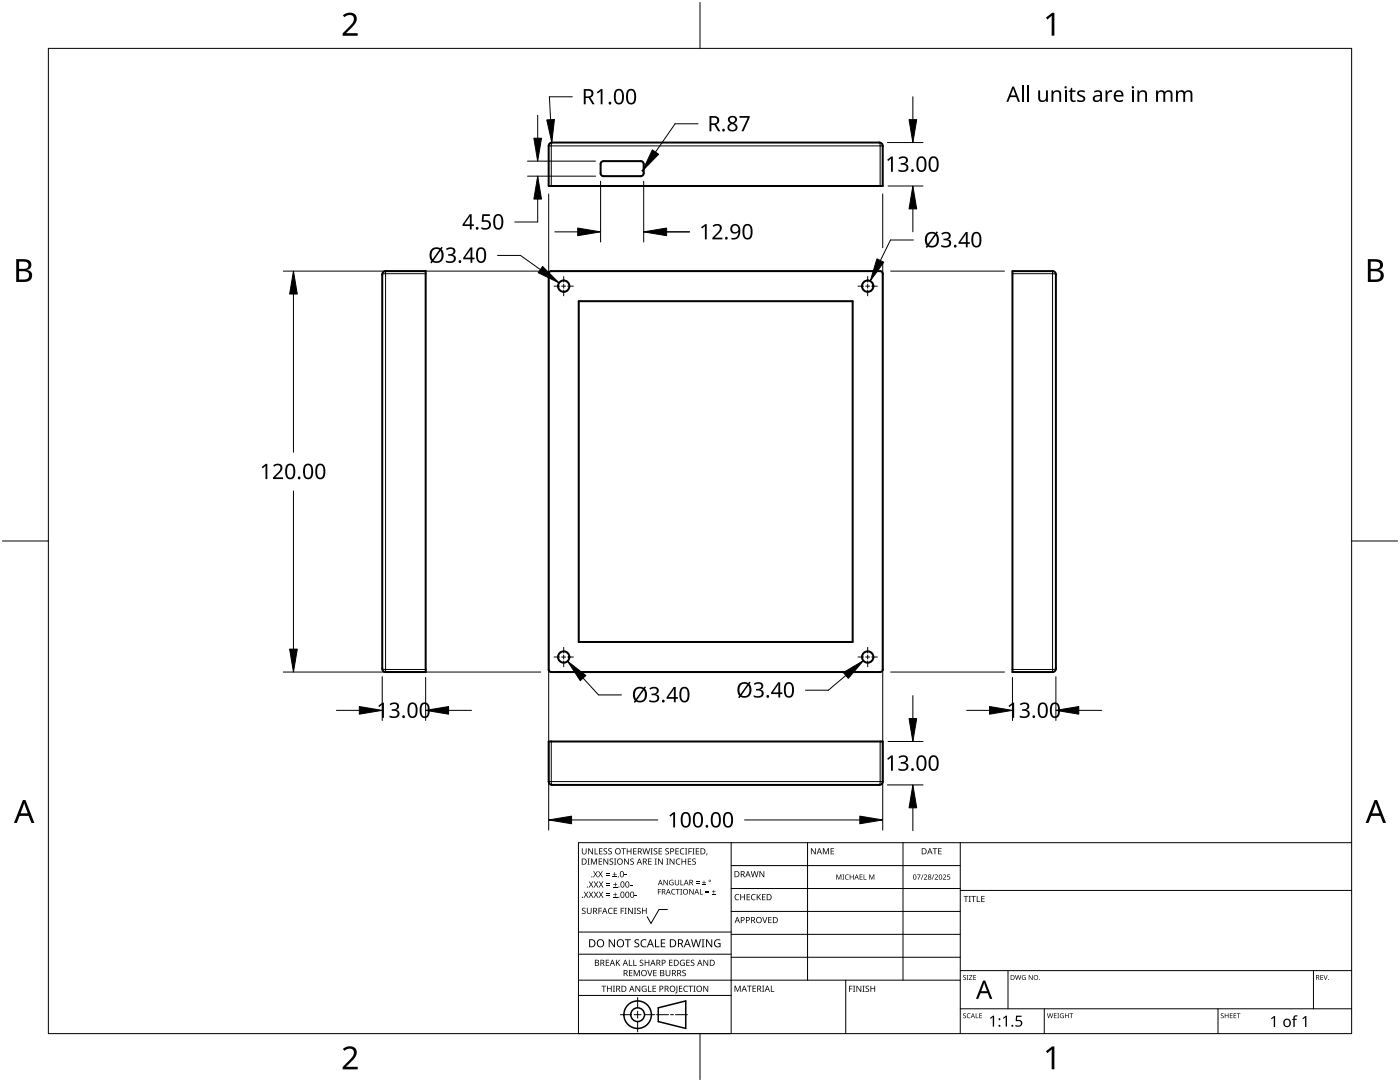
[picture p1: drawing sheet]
<svg xmlns="http://www.w3.org/2000/svg" width="279mm" height="216mm" viewBox="0 0 279 216" stroke-linecap="round" stroke-linejoin="round" font-family="sans-serif">
<g fill="none" stroke="#000" stroke-width=".4">
<path d="M109.7 28.6l.5-.2h65.3a.67 .67 0 0 1 .7 .7v8h-66.7v-8zM120 32.3l.4-.1h7.5a.58 .58 0 0 1 .6 .5v1.9a.58 .58 0 0 1-.6 .6h-7.5a.58 .58 0 0 1-.5-.6v-1.9zM76.5 54.3l.5-.2h8v80h-8a.67 .67 0 0 1-.7-.7v-78.6zM109.6 54.4l.4-.3h65.7l.4 .3 .1 79.2-.3 .4-65.9 .1-.4-.3zM202.1 54.1h8a.67 .67 0 0 1 .6 .7v78.6a.67 .67 0 0 1-.6 .7h-8zM115.5 60.1h54.7v68h-54.7zM109.5 148h66.7v8a.67 .67 0 0 1-.7 .6h-65.3a.67 .67 0 0 1-.7-.6z"/>
<circle cx="112.5" cy="57.1" r="1.13"/>
<circle cx="173.2" cy="57.1" r="1.13"/>
<circle cx="112.5" cy="131.1" r="1.13"/>
<circle cx="173.2" cy="131.1" r="1.13"/>
</g>
<path d="M109.5 29.1h66.7M110.2 28.4l-.2 .7v8M175.5 28.4l.2 .7v8M77 54.1v80M85 54.6h-8l-.7 .2M202.1 54.6h8l.6 .2M210.1 54.1v80M76.3 133.4l.7 .2h8M210.7 133.4l-.6 .2h-8M109.5 156h66.7M110 148v8l.2 .6M175.7 148v8l-.2 .6" fill="none" stroke="#000" stroke-width=".2"/>
<path d="M9.7 9.7h260v196.5h-260z" fill="none" stroke="#000" stroke-width=".2"/>
<path d="M139.7 .5v9.2M.5 108h9.2M269.7 108h9.2M139.7 206.2v9.2" fill="none" stroke="#000" stroke-width=".2"/>
<g fill="#000">
<path d="M68.4 3.1a1.64 1.64 0 0 1 2.8 .4 2.52 2.52 0 0 1-1.2 2.2l-.9 .9h2.3v.5h-3v-.4l1.2-1.2a1.95 1.95 0 0 0 .9-2.2 1.23 1.23 0 0 0-1.8 .1zM208.7 3.5l1.3-.9h.4v4.5h-.5v-4l-.9 .8zM68.4 209.3a1.64 1.64 0 0 1 2.8 .4 2.52 2.52 0 0 1-1.2 2.2l-.9 1h2.3v.5h-3v-.5l1.2-1.2a1.95 1.95 0 0 0 .9-2.1 1.23 1.23 0 0 0-1.8 .1zM208.7 209.8l1.3-1h.4v4.6h-.5v-4l-.9 .7z"/>
<path d="M3.2 51.7h1.3a1.28 1.28 0 0 1 1.7 1.3 1.04 1.04 0 0 1-.8 .9 1.23 1.23 0 0 1 1 1.5 1.23 1.23 0 0 1-1.6 .9h-1.6zM3.8 54.1v1.7h.9a.86 .86 0 0 0 1.1-.9 .86 .86 0 0 0-1.1-.8zM3.8 52.2v1.4h.8a.78 .78 0 0 0 1.1-.7 .78 .78 0 0 0-1.1-.7z"/>
<path d="M273 51.7h1.3a1.28 1.28 0 0 1 1.7 1.3 1.04 1.04 0 0 1-.9 .9 1.23 1.23 0 0 1 1 1.5 1.23 1.23 0 0 1-1.5 .9h-1.6zM273.6 54.1v1.7h.9a.86 .86 0 0 0 1.1-.9 .86 .86 0 0 0-1.2-.8zM273.6 52.2v1.4h.8a.78 .78 0 0 0 1-.7 .78 .78 0 0 0-1.1-.7z"/>
<path d="M4.6 159.6h.5l1.8 4.6h-.6l-.6-1.4h-1.8l-.5 1.4h-.6zM4.8 160.2l-.7 2.1h1.4z"/>
<path d="M274.3 159.6h.5l1.8 4.6h-.6l-.5-1.4h-1.8l-.6 1.4h-.6zM274.6 160.2l-.7 2.1h1.4z"/>
</g>
<g fill="none" stroke="#000" stroke-width=".2">
<path d="M145.9 168.1v38.1h-30.5v-38.1h154.3M145.9 172.7h45.7M145.9 177.3h45.7M161.2 168.1v27.5M180.2 168.1v27.5M191.6 168.1v38.1M191.6 177.7h78.1M115.4 198.6h30.5M115.4 195.6h76.2M115.4 190.4h30.5M115.4 186h30.5M127.3 199v2.1"/>
<path d="M133.2 181.5h-1.7l-1.6 2.8-.7-1.4M145.9 181.9h45.7M145.9 186.4h45.7M145.9 191h45.7M168.8 195.6v10.6M191.6 193.7h78.1M201.2 193.7v7.6M262.1 193.7v7.6M123.8 202.5h2.1M126.6 202.5h1.3M127.3 201.8v1.4M127.3 203.8v2.1"/>
<path d="M128.6 202.5h2.1M131 202.5h2.4M133.8 202.5h.6M134.8 202.5h2.4M191.6 201.3h78.1M208.4 201.3v4.9M243.1 201.3v4.9"/>
</g>
<g fill="#000">
<path d="M116.1 169.3h.2v.8a.32 .32 0 0 0 .3 .3 .32 .32 0 0 0 .3-.3v-.8h.2v.8a.47 .47 0 0 1-.5 .4 .47 .47 0 0 1-.5-.5zM116.5 177.9h.2l.3 .5 .3-.5h.1l-.4 .6 .4 .6h-.1l-.3-.5-.4 .5h-.1l.4-.6zM117.3 171.3h.4l-.1 .1v1l.1 .1h-.4l.1-.1v-1zM117.4 169.3h.2l.6 1v-1h.1v1.2h-.1l-.7-1v1h-.1zM117.5 177.9h.2l.3 .5 .3-.5h.1l-.4 .6 .4 .6h-.1l-.4-.5-.3 .5h-.1l.4-.6zM117.5 175.9h.2l.3 .5 .3-.5h.1l-.4 .6 .5 .6h-.2l-.3-.5-.4 .5h-.1l.4-.6zM117.9 171.3h.3l.3 1 .4-1h.2v1.2h-.1v-1l-.4 1h-.1l-.4-1v1h-.2zM118.7 169.3h.1v1h.6v.2h-.7zM118.4 173.8h.1l.3 .5 .3-.5h.2l-.4 .6 .4 .7h-.1l-.4-.6-.3 .6h-.1l.4-.7zM118.5 177.9h.2l.2 .5 .3-.5h.2l-.4 .6 .4 .6h-.1l-.4-.5-.3 .5h-.1l.4-.6zM118.5 175.9h.2l.3 .5 .3-.5h.1l-.4 .6 .4 .6h-.1l-.3-.5-.4 .5h-.1l.4-.6zM119.5 171.3h.7v.1h-.6v.4h.5v.2h-.5v.4h.6v.1h-.7z"/>
<path d="M119.6 169.3h.6v.1h-.5v.4h.5v.1h-.5v.4h.5v.2h-.6zM119.4 173.8h.1l.3 .5 .3-.5h.2l-.4 .6 .4 .7h-.1l-.4-.6-.3 .6h-.2l.5-.7zM119.5 177.9h.1l.3 .5 .3-.5h.2l-.4 .6 .4 .6h-.1l-.4-.5-.3 .5h-.1l.4-.6zM119.5 175.9h.2l.3 .5 .3-.5h.1l-.4 .6 .4 .6h-.1l-.4-.5-.3 .5h-.1l.4-.6zM120.9 174.6h.8v.1h-.8zM120.9 174.2h.8v.1h-.8zM121 178.7h.8v.1h-.8zM121 178.3h.8v.1h-.8zM121 176.6h.8v.1h-.8zM121 176.3h.8v.1h-.8zM120.5 169.4l.4-.1h.3l-.1 .1a.25 .25 0 0 0-.4-.1 .25 .25 0 0 0 0 .4 .4 .4 0 0 1 .5 .3 .4 .4 0 0 1-.3 .5 .4 .4 0 0 1-.5-.2h.2a.27 .27 0 0 0 .4-.1 .27 .27 0 0 0-.3-.3l-.2-.2zM120.4 171.3h.2l.6 1v-1h.2v1.2h-.2l-.6-1v1h-.2z"/>
<path d="M121.4 169.4l.5-.1h.2v.1a.25 .25 0 0 0-.4-.1 .25 .25 0 0 0 0 .4 .4 .4 0 0 1 .4 .3 .4 .4 0 0 1-.2 .5 .4 .4 0 0 1-.5-.2h.1a.27 .27 0 0 0 .5-.1 .27 .27 0 0 0-.4-.3l-.2-.2zM122.3 174.9h.8v.2h-.8zM122.4 179h.8v.1h-.8zM122.4 177h.8v.1h-.8zM121.7 171.4l.4-.1 .3 .1-.1 .1a.25 .25 0 0 0-.4-.1 .25 .25 0 0 0 0 .4 .4 .4 0 0 1 .5 .3 .4 .4 0 0 1-.3 .5 .4 .4 0 0 1-.5-.3l.2 .1a.27 .27 0 0 0 .4-.2 .27 .27 0 0 0-.3-.3l-.2-.2zM122.6 174h.1v.4h.4v.1h-.4v.4h-.1v-.4h-.3v-.1h.3zM122.7 178.1h.1v.4h.4v.1h-.4v.3h-.1v-.3h-.3v-.1h.3zM122.7 176.1h.2v.3h.3v.2h-.3v.3h-.2v-.3h-.3v-.2h.3zM122.5 171.3h.5l-.2 .1v1l.2 .1h-.5l.2-.1v-1zM124 169.3h.9v.1h-.4v1.1h-.1v-1.1h-.4zM124.7 174.5h.4v.2h-.4zM124.6 171.3h.1l.7 1v-1h.1v1.2h-.2l-.6-1v1h-.1z"/>
<path d="M125.7 176.6h.5v.1h-.5zM125.1 169.3h.1v.5h.7v-.5h.1v1.2h-.1v-.6h-.7v.6h-.1zM125.8 171.4l.5-.1 .2 .1v.1a.25 .25 0 0 0-.4-.1 .25 .25 0 0 0 0 .4 .4 .4 0 0 1 .4 .3 .4 .4 0 0 1-.2 .5 .4 .4 0 0 1-.5-.3l.1 .1a.27 .27 0 0 0 .5-.2 .27 .27 0 0 0-.4-.3l-.2-.2zM126.7 178.6h.4v.2h-.4zM126.4 169.3h.6v.1h-.5v.4h.5v.1h-.5v.4h.5v.2h-.6zM128.2 169.3h.2l.2 1 .3-1h.2l.2 1 .3-1h.1l-.3 1.2h-.1l-.3-1.1-.3 1.1h-.2zM129.4 171.3h.6v.1h-.5v.4h.5v.2h-.5v.4h.5v.1h-.6zM129.8 169.3h.5l-.2 .1v1l.2 .1h-.5l.2-.1v-1zM130.7 171.3h.4l-.1 .1v1l.1 .1h-.4l.1-.1v-1zM130.5 169.4l.4-.1h.3l-.1 .1a.25 .25 0 0 0-.4-.1 .25 .25 0 0 0 0 .4 .4 .4 0 0 1 .5 .3 .4 .4 0 0 1-.3 .5 .4 .4 0 0 1-.5-.2h.2a.27 .27 0 0 0 .4-.1 .27 .27 0 0 0-.3-.3l-.2-.2zM131.3 177.4h.6v.1h-.5v.4h.5v.1h-.5v.5h-.1zM131.4 169.3h.7v.1h-.5v.4h.5v.1h-.5v.4h.5v.2h-.7z"/>
<path d="M131.3 171.3h.2l.7 1-.1-1h.2v1.2h-.2l-.6-1v1h-.2zM132.4 175.6h.2l.6 .9v-.9h.1v1h-.2l-.6-.9v.9h-.1zM133 171.3h.4l-.1 .1v1l.1 .1h-.4l.1-.1v-1zM132.8 169.4l.4-.1h.3l-.1 .1a.25 .25 0 0 0-.3-.1 .25 .25 0 0 0 0 .4 .4 .4 0 0 1 .4 .3 .4 .4 0 0 1-.3 .5 .4 .4 0 0 1-.4-.2h.1a.27 .27 0 0 0 .5-.1 .27 .27 0 0 0-.4-.3l-.2-.2zM133.7 175.7l.5-.2 .2 .1v.1a.45 .45 0 0 0-.7 .4 .45 .45 0 0 0 .6 .4v-.3h-.2v-.1h.3v.5a.6 .6 0 0 1-.8-.1 .6 .6 0 0 1 .1-.8zM134.1 177.5l.4-.1h.3l-.1 .2a.44 .44 0 0 0-.6 .4 .44 .44 0 0 0 .6 .3 .52 .52 0 0 1-.7 0 .52 .52 0 0 1 .1-.8zM133.6 171.3h.2l.7 1v-1h.1v1.2h-.2l-.6-1v1h-.2zM134.9 177.4h.8v.1h-.4v1h-.1v-1h-.3zM135 171.5l.5-.2 .3 .1-.1 .1a.49 .49 0 0 0-.7 .4 .49 .49 0 0 0 .7 .5 .52 .52 0 0 1-.6 0 .52 .52 0 0 1-.2-.6zM134.8 169.3h.7v.1h-.6v.4h.5v.1h-.5v.4h.6v.2h-.7zM134.7 175.6h.1v.7a.28 .28 0 0 0 .3 .2 .28 .28 0 0 0 .3-.2v-.7h.1v.7a.42 .42 0 0 1-.4 .4 .42 .42 0 0 1-.4-.4zM135.8 175.6h.1v.9h.5v.1h-.6z"/>
<path d="M135.8 177.4h.3l-.1 .1v.9l.1 .1h-.3l.1-.1v-.9zM135.8 169.4l.5-.2 .3 .1-.1 .1a.49 .49 0 0 0-.7 .5 .49 .49 0 0 0 .8 .4 .52 .52 0 0 1-.7 .1 .52 .52 0 0 1-.2-.6zM136 171.3h.2v.5h.6v-.5h.1v1.2h-.1v-.5h-.6v.5h-.2zM136.7 169.3h.5l-.2 .1v1l.2 .1h-.5l.2-.1v-1zM137.4 169.3h.7v.1h-.6v.4h.5v.2h-.5v.5h-.1zM137.3 171.3h.6v.1h-.5v.4h.5v.2h-.5v.4h.5v.1h-.6zM137.6 177.4h.1l.6 .9v-.9h.1v1.1h-.1l-.6-.9v.9h-.1zM138.2 169.3h.4l-.1 .1v1l.1 .1h-.4l.1-.1v-1zM138.9 176.2h.7v.1h-.7zM138.9 175.9h.7v.1h-.7zM138.2 171.4l.4-.1 .3 .1-.1 .1a.25 .25 0 0 0-.4-.1 .25 .25 0 0 0 0 .4 .4 .4 0 0 1 .5 .3 .4 .4 0 0 1-.3 .5 .4 .4 0 0 1-.5-.3l.2 .1a.27 .27 0 0 0 .4-.2 .27 .27 0 0 0-.3-.3l-.2-.2zM138.9 169.3h.6v.1h-.5v.4h.5v.1h-.5v.4h.5v.2h-.6z"/>
<path d="M139.7 177.4h.1v1h.5v.1h-.6zM140.1 176.5h.8v.1h-.8zM140.4 175.7h.2v.3h.3v.2h-.3v.3h-.2v-.3h-.3v-.2h.3zM140.8 178h.7v.2h-.7zM140.8 177.7h.7v.1h-.7zM141 170.3h.2l-.3 .4zM142.1 178.4h.7v.1h-.7zM142.4 177.6h.1v.3h.3v.1h-.3v.3h-.1v-.3h-.3v-.1h.3zM146.8 178.6l.4-.2 .3 .1v.1a.49 .49 0 0 0-.7 .4 .49 .49 0 0 0 .7 .5 .52 .52 0 0 1-.7 0 .52 .52 0 0 1-.2-.6zM147.7 178.4h.2v.5h.6v-.5h.2v1.2h-.2v-.5h-.6v.5h-.2zM149 178.4h.7v.1h-.5v.4h.4v.2h-.4v.4h.5v.1h-.7zM150 178.6l.5-.2 .3 .1-.1 .1a.49 .49 0 0 0-.7 .4 .49 .49 0 0 0 .8 .5 .52 .52 0 0 1-.7 0 .52 .52 0 0 1-.2-.6z"/>
<path d="M149.8 173.8h.2l.2 1.1 .3-1.1h.2l.3 1.1 .2-1.1h.2l-.3 1.2h-.2l-.3-1-.3 1h-.1zM151 178.4h.2v.6l.5-.6h.2l-.5 .5 .5 .7h-.2l-.4-.6-.1 .6h-.2zM151.6 173.8h.1l.7 1v-1h.1v1.2h-.2l-.6-1v1h-.1zM152.1 178.4h.7v.1h-.6v.4h.5v.2h-.5v.4h.6v.1h-.7zM161.8 169.3h.2l.7 1v-1h.1v1.2h-.2l-.6-1v1h-.2zM164.2 169.3h.2l.4 .9 .4-.9h.2v1.2h-.1v-1.1l-.4 1.1h-.1l-.4-1.1v1.1h-.2zM165.8 169.3h.6v.1h-.5v.4h.5v.1h-.5v.4h.5v.2h-.6zM166.9 174.5h.2l.3 .8 .3-.8h.2v1h-.1v-.9l-.4 .9-.4-.9v.9h-.1zM168.1 174.5h.4l-.1 .1v.8l.1 .1h-.4l.1-.1v-.8zM168.8 174.6l.4-.1h.2l-.1 .2a.41 .41 0 0 0-.5 .3 .41 .41 0 0 0 .6 .4 .48 .48 0 0 1-.7-.1 .48 .48 0 0 1 .1-.7zM169.6 174.5h.1v.4h.5v-.4h.2v1h-.2v-.5h-.5v.5h-.1zM171.6 174.5h.5v.1h-.4v.3h.4v.1h-.4v.4h.4v.1h-.5z"/>
<path d="M172.4 174.5h.1v.9h.4v.1h-.5zM173.5 174.5h.2l.3 .8 .3-.8h.2v1h-.1v-.9l-.5 .9-.3-.9v.9h-.1zM183 174.5h.7l-.4 1h-.2l.5-.9h-.6zM184.2 174.5h.1l-.4 1h-.1zM184.4 174.6a.37 .37 0 0 1 .6 0 .37 .37 0 0 1-.3 .6l-.2 .2h.5v.1h-.6l.2-.4a.27 .27 0 0 0 .3-.3 .27 .27 0 0 0-.4-.2zM186.3 174.5h.2l-.4 1h-.1zM186.1 169.3h.9v.1h-.3v1.1h-.2v-1.1h-.4zM186.5 174.6a.37 .37 0 0 1 .6 0 .37 .37 0 0 1-.2 .6l-.2 .2h.5v.1h-.7l.3-.4a.27 .27 0 0 0 .3-.3 .27 .27 0 0 0-.4-.2zM187.2 169.3h.7v.1h-.5v.4h.5v.1h-.5v.4h.5v.2h-.7zM188.2 174.6a.37 .37 0 0 1 .6 0 .37 .37 0 0 1-.3 .6l-.2 .2h.5v.1h-.6l.2-.4a.27 .27 0 0 0 .3-.3 .27 .27 0 0 0-.4-.2zM189.1 174.5h.5v.1h-.4v.3a.34 .34 0 0 1 .4 .2 .34 .34 0 0 1-.1 .4 .34 .34 0 0 1-.5-.1 .27 .27 0 0 0 .4 .1 .27 .27 0 0 0 .1-.4 .27 .27 0 0 0-.4-.1zM192.3 178.8h.9v.1h-.3v1.1h-.2v-1.1h-.4z"/>
<path d="M193.3 178.8h.5l-.2 .1v1l.2 .1h-.5l.2-.1v-1zM193.8 178.8h1v.1h-.4v1.1h-.2v-1.1h-.4zM194.9 178.8h.2v1.1h.5v.1h-.7zM195.8 178.8h.7v.1h-.5v.4h.5v.1h-.5v.5h.5v.1h-.7zM116.2 181.3l.4-.2 .3 .1-.1 .1a.25 .25 0 0 0-.4-.1 .25 .25 0 0 0 0 .4 .4 .4 0 0 1 .5 .3 .4 .4 0 0 1-.3 .5 .4 .4 0 0 1-.5-.2h.2a.27 .27 0 0 0 .4-.1 .27 .27 0 0 0-.3-.3l-.2-.2zM117.1 181.1h.2v.8a.32 .32 0 0 0 .3 .3 .32 .32 0 0 0 .3-.3v-.8h.2v.8a.47 .47 0 0 1-.5 .5 .47 .47 0 0 1-.5-.5zM119.4 181.1h.7v.2h-.5v.4h.5v.1h-.5v.6h-.2zM120 196.7h1v.1h-.4v1.1h-.2v-1.1h-.4zM120.9 191.5h.7v.1h-.6v.4h.5v.2h-.5v.4h.6v.1h-.7zM121.5 181.3l.4-.2 .4 .1-.1 .1a.49 .49 0 0 0-.7 .5 .49 .49 0 0 0 .7 .4 .52 .52 0 0 1-.6 .1 .52 .52 0 0 1-.3-.6zM121.1 196.7h.2v.5h.6v-.5h.2v1.2h-.2v-.6h-.6v.6h-.2zM121.5 187.4h.2l.9 1.3v-1.3h.1v1.6h-.2l-.8-1.3v1.3h-.2z"/>
<path d="M122.3 196.7h.4l-.1 .1v1l.1 .1h-.4l.2-.1v-1zM122.5 181.1h.7v.2h-.6v.4h.5v.1h-.5v.4h.6v.2h-.7zM122.9 191.5h.2v.6l.5-.6h.2l-.5 .5 .5 .7h-.2l-.4-.6-.1 .6h-.2zM123.9 181.1h.6v.2h-.5v.4h.5v.1h-.5v.6h-.1zM124.7 181.1h.4l-.2 .2v.9l.2 .2h-.4l.1-.2v-.9zM124.7 187.4h1.2v.2h-.5v1.4h-.2v-1.4h-.5zM125.5 191.5h.2v1.1h.5v.1h-.7zM125.5 193.6h.7v.1h-.5v.4h.5v.1h-.5v.4h.5v.2h-.7zM125.3 181.1h.2l.7 1.1-.1-1.1h.2v1.3h-.2l-.6-1v1h-.2zM126.4 191.5h.1v1.1h.6v.1h-.7zM126.5 181.1h.5l-.2 .2v.9l.2 .2h-.5l.2-.2v-.9zM126.5 193.6h.2l.4 1 .4-1h.2v1.2h-.2v-1.1l-.4 1.1h-.1l-.4-1.1v1.1h-.1z"/>
<path d="M126.7 187.6l.3-.2 .6 .1-.2 .1a.33 .33 0 0 0-.6 .2 .33 .33 0 0 0 .4 .4 .47 .47 0 0 1 .4 .6 .47 .47 0 0 1-.7 .2h-.3v-.2h.2a.35 .35 0 0 0 .6-.2 .35 .35 0 0 0-.5-.4l-.3-.2zM126.8 196.7h.2l.6 1v-1h.2v1.2h-.2l-.7-1 .1 1h-.2zM127.2 181.3l.4-.2 .3 .1-.1 .1a.25 .25 0 0 0-.4-.1 .25 .25 0 0 0 0 .4 .4 .4 0 0 1 .5 .3 .4 .4 0 0 1-.3 .5 .4 .4 0 0 1-.5-.2h.2a.27 .27 0 0 0 .4-.1 .27 .27 0 0 0-.3-.3l-.2-.2zM127.7 191.6l.4-.1 .3 .1-.1 .1a.25 .25 0 0 0-.3-.1 .25 .25 0 0 0 0 .4 .4 .4 0 0 1 .4 .3 .4 .4 0 0 1-.3 .5 .4 .4 0 0 1-.4-.3l.1 .1a.27 .27 0 0 0 .5-.2 .27 .27 0 0 0-.4-.3l-.2-.2zM128 187.6l.6-.2 .4 .1-.1 .2a.63 .63 0 0 0-.9 .5 .63 .63 0 0 0 1 .6v.2a.83 .83 0 0 1-1.1-.3 .83 .83 0 0 1 .1-1.1zM128.2 196.8l.6-.1 .2 .1v.1a.5 .5 0 0 0-.8 .4 .5 .5 0 0 0 .7 .5v-.4h-.3v-.1h.4v.6a.66 .66 0 0 1-.8-.2 .66 .66 0 0 1 0-.9zM128.1 181.1h.2v.6h.6v-.6h.2v1.3h-.2v-.6h-.6v.6h-.2zM129.2 193.6h.1l.4 1 .3-1h.2l-.4 1.2h-.2zM129.3 196.7h.2v1.1h.5v.1h-.7zM128.7 191.5h.1v.5h.6v-.5h.2v1.2h-.2v-.5h-.6v.5h-.1zM130.7 187.4h.2v1.4h.7v.2h-.9zM130.2 196.7h.7v.1h-.5v.4h.5v.1h-.5v.5h.5v.1h-.7z"/>
<path d="M130.4 193.6h.6v.1h-.5v.4h.5v.1h-.5v.4h.5v.2h-.6zM131.9 187.4h.9v.2h-.7v.5h.6v.2h-.6v.5h.7v.2h-.9zM132.8 193.6h.2v.7a.32 .32 0 0 0 .3 .4 .32 .32 0 0 0 .3-.4v-.7h.2v.7a.47 .47 0 0 1-.5 .5 .47 .47 0 0 1-.5-.5zM133.5 191.5h.7v.1h-.5v.4h.5v.2h-.5v.4h.5v.1h-.7zM135 196.7h.2v1.3l-.1 .2h-.3l-.1-.1 .3-.2zM135.5 196.7h.7v.1h-.5v.4h.4v.1h-.4v.5h.5v.1h-.7zM135.8 191.7l.5-.2 .4 .1-.1 .1a.5 .5 0 0 0-.8 .4 .5 .5 0 0 0 .7 .5v-.4h-.2v-.1h.4v.6a.66 .66 0 0 1-.9-.1 .66 .66 0 0 1 0-.9zM136.2 193.7l.4-.2 .3 .1-.1 .1a.25 .25 0 0 0-.4-.1 .25 .25 0 0 0 0 .4 .4 .4 0 0 1 .5 .3 .4 .4 0 0 1-.3 .5 .4 .4 0 0 1-.5-.2h.2a.27 .27 0 0 0 .5-.1 .27 .27 0 0 0-.4-.3l-.2-.2zM136.5 196.8l.5-.1 .3 .1-.1 .1a.49 .49 0 0 0-.7 .4 .49 .49 0 0 0 .8 .4 .52 .52 0 0 1-.7 .1 .52 .52 0 0 1-.2-.6zM137 191.5h.6v.1h-.5v.4h.5v.2h-.5v.4h.5v.1h-.6zM137.4 196.7h.9v.1h-.4v1.1h-.1v-1.1h-.4zM137.9 191.6l.4-.1 .3 .1-.1 .1a.25 .25 0 0 0-.4-.1 .25 .25 0 0 0 0 .4 .4 .4 0 0 1 .5 .3 .4 .4 0 0 1-.3 .5 .4 .4 0 0 1-.5-.3l.2 .1a.27 .27 0 0 0 .4-.2 .27 .27 0 0 0-.3-.3l-.2-.2z"/>
<path d="M138.4 196.7h.4l-.1 .1v1l.1 .1h-.4l.1-.1v-1zM137.9 187.4h.2l.3 1.4 .4-1.4h.2l.4 1.4 .3-1.4h.2l-.4 1.6h-.2l-.4-1.3-.4 1.3h-.2zM140 187.4h.6l-.2 .2v1.3l.2 .1h-.6l.2-.1v-1.3zM140.4 196.7h.1l.7 1v-1h.1v1.2h-.1l-.7-1v1h-.1zM140.4 191.5h.2l.6 1v-1h.1v1.2h-.1l-.7-1v1h-.1zM140.9 187.4h.2l.9 1.3v-1.3h.1v1.6h-.2l-.8-1.3v1.3h-.2zM142.7 187.6l.7-.2 .4 .1-.1 .2a.65 .65 0 0 0-1 .5 .65 .65 0 0 0 .9 .6v-.4h-.3v-.2h.5v.7a.86 .86 0 0 1-1.1-.1 .86 .86 0 0 1 0-1.2zM146.6 196.7h.2l.4 1 .4-1h.2v1.2h-.1v-1.1l-.4 1.1h-.2l-.4-1.1v1.1h-.1zM149.1 196.7h.9v.1h-.4v1.1h-.1v-1.1h-.4zM150.2 196.7h.7v.1h-.6v.4h.5v.1h-.5v.5h.6v.1h-.7zM152.1 183h.2l.3 1 .4-1h.1l-.4 1.2h-.1zM152.1 196.7h.4l-.1 .1v1l.1 .1h-.4l.1-.1v-1z"/>
<path d="M153.8 196.7h.2v1.1h.5v.1h-.7zM153.3 183h.7v.1h-.5v.4h.5v.1h-.5v.5h.5v.1h-.7zM169.5 196.7h.6v.1h-.5v.5h.5v.1h-.5v.5h-.1zM170.2 196.7h.5l-.2 .1v1l.2 .1h-.5l.2-.1v-1zM170.9 196.7h.2l.6 1v-1h.2v1.2h-.2l-.6-1v1h-.2zM172.1 196.7h.5l-.2 .1v1l.2 .1h-.5l.2-.1v-1zM172.8 196.8l.4-.1h.2v.2a.25 .25 0 0 0-.4-.1 .25 .25 0 0 0 0 .4 .4 .4 0 0 1 .5 .3 .4 .4 0 0 1-.3 .4 .4 .4 0 0 1-.5-.2l.2 .1a.27 .27 0 0 0 .4-.2 .27 .27 0 0 0-.3-.3l-.3-.2zM173.7 196.7h.2v.5h.6v-.5h.2v1.2h-.2v-.6h-.6v.6h-.2zM192.2 194.7l.4-.1h.2l-.1 .1a.24 .24 0 0 0-.3 0 .24 .24 0 0 0-.1 .3 .24 .24 0 0 0 .4 .1 .31 .31 0 0 1 0 .4 .31 .31 0 0 1-.5-.1 .24 .24 0 0 0 .3 .1 .24 .24 0 0 0 .1-.3l-.4-.3zM192.9 194.6h.4l-.1 .1v.7l.1 .1h-.4l.1-.1v-.7zM193.4 194.6h.6l-.5 .8h.6v.1h-.7l.5-.8h-.5zM194.2 194.6h.6v.1h-.4v.3h.4v.1h-.4v.3h.4v.1h-.6z"/>
<path d="M202.6 194.6h.1l.2 .8 .2-.8h.2l.2 .8 .2-.8h.1l-.2 .9h-.2l-.2-.8-.2 .8h-.2zM204 194.7l.4-.1h.3l-.1 .1a.4 .4 0 0 0-.6 .4 .4 .4 0 0 0 .6 .3v-.3l-.2-.1h.3v.5a.53 .53 0 0 1-.7-.1 .53 .53 0 0 1 0-.7zM205.3 194.6h.1l.6 .8v-.8h.1v.9h-.2l-.5-.8v.8h-.1zM263.5 194.6h.6v.1h-.5v.3h.4v.1h-.4v.3h.5v.1h-.6zM264.1 194.6h.2l.2 .8 .3-.8h.2l-.4 .9h-.1zM192.2 202.3l.4-.1h.2l-.1 .1a.24 .24 0 0 0-.3 0 .24 .24 0 0 0-.1 .3 .24 .24 0 0 0 .4 .1 .31 .31 0 0 1 0 .5 .31 .31 0 0 1-.5-.2 .24 .24 0 0 0 .3 .1 .24 .24 0 0 0 .1-.3l-.4-.2zM193.1 202.3l.3-.1h.3l-.1 .1a.39 .39 0 0 0-.5 .4 .39 .39 0 0 0 .5 .3 .46 .46 0 0 1-.6 0 .46 .46 0 0 1 .1-.7zM194.7 202.2h.1v.8h.5v.2h-.6zM195.4 202.2h.6v.1h-.4v.3h.4v.1h-.4v.4h.4v.1h-.6zM197.6 203.1l.6-.4h.2v2.1h-.3v-1.9l-.4 .4zM200.1 203.1l.6-.4h.3v2.1h-.3v-1.9l-.4 .4zM202.8 202.7h1.1v.2h-.9v.6a.75 .75 0 0 1 1 .8 .75 .75 0 0 1-1.1 .5h-.3v-.3l.3 .1a.51 .51 0 0 0 .8-.3 .51 .51 0 0 0-.7-.6h-.3z"/>
<path d="M209 202.2h.1l.2 .8 .2-.8h.1l.3 .8 .2-.8h.1l-.3 1h-.1l-.2-.9-.3 .9h-.1zM210.3 202.2h.6v.1h-.4v.3h.3v.1h-.3v.4h.4v.1h-.6zM211 202.2h.4l-.2 .1v.8l.2 .1h-.4l.1-.1v-.8zM211.6 202.3l.7-.1-.1 .1a.4 .4 0 0 0-.6 .4 .4 .4 0 0 0 .6 .3v-.2l-.2-.2h.3v.5a.53 .53 0 0 1-.7-.1 .53 .53 0 0 1 0-.7zM212.5 202.2h.2v.4h.5v-.4h.1v1h-.1v-.5h-.5v.5h-.2zM213.4 202.2h.8v.1h-.3v.9h-.2v-.9h-.3zM243.7 202.3l.3-.1h.2v.1a.24 .24 0 0 0-.3 0 .24 .24 0 0 0-.1 .3 .24 .24 0 0 0 .3 .1 .31 .31 0 0 1 0 .5 .31 .31 0 0 1-.5-.2 .24 .24 0 0 0 .4 .1 .24 .24 0 0 0 0-.3l-.3-.2zM244.4 202.2h.2v.4h.5v-.4h.1v1h-.1v-.5h-.5v.5h-.2zM245.4 202.2h.6v.1h-.4v.3h.4v.1h-.4v.4h.4v.1h-.6zM246.2 202.2h.5v.1h-.4v.3h.4v.1h-.4v.4h.4v.1h-.5zM246.8 202.2h.8v.1h-.3v.9h-.2v-.9h-.3zM253.7 203.2l.6-.5h.2v2.2h-.3v-1.9l-.4 .4z"/>
<path d="M258.2 202.7l.3-.1h.5l-.1 .3-.4-.1-.1 .2v.3h.4v.2h-.4v1.4h-.3v-1.4h-.3l.3-.2zM259.9 203.2l.6-.5h.2v2.2h-.2v-1.9l-.5 .4z"/>
<path d="M116.1 171.3h.4a.61 .61 0 0 1 .6 .6 .61 .61 0 0 1-.6 .6h-.4zM116.3 171.4v1h.1a.48 .48 0 0 0 .5-.5 .48 .48 0 0 0-.4-.5z"/>
<path d="M122.7 169.9a.61 .61 0 0 1 1.2 0 .61 .61 0 0 1-1.2 0zM122.9 169.9a.45 .45 0 0 0 .9 0 .45 .45 0 0 0-.9 0z"/>
<path d="M123.1 171.9a.61 .61 0 0 1 1.2 0 .61 .61 0 0 1-1.2 0zM123.3 171.9a.45 .45 0 0 0 .9 0 .45 .45 0 0 0-.9 0z"/>
<path d="M123.9 173.9a.5 .5 0 0 1 .6 .1 .5 .5 0 0 1 0 .7 .44 .44 0 0 1-.6 .3 .44 .44 0 0 1-.2-.6zM123.9 174a.48 .48 0 0 0-.1 .6 .48 .48 0 0 0 .5 .3v-.8l-.1-.1z"/>
<path d="M124 178a.5 .5 0 0 1 .6 .1 .5 .5 0 0 1 0 .6 .44 .44 0 0 1-.6 .4 .44 .44 0 0 1-.2-.6zM124.1 178.1a.48 .48 0 0 0-.2 .6 .48 .48 0 0 0 .5 .3v-.8l-.1-.2z"/>
<path d="M124 176a.5 .5 0 0 1 .6 .1 .5 .5 0 0 1 0 .6 .44 .44 0 0 1-.6 .4 .44 .44 0 0 1-.2-.7zM124.1 176.1a.48 .48 0 0 0-.2 .5 .48 .48 0 0 0 .5 .3v-.7l-.1-.2z"/>
<path d="M124.9 178a.5 .5 0 0 1 .7 .1 .5 .5 0 0 1 0 .6 .44 .44 0 0 1-.6 .4 .44 .44 0 0 1-.2-.6zM125 178.1a.48 .48 0 0 0-.1 .6 .48 .48 0 0 0 .4 .3l.1-.8-.2-.2z"/>
<path d="M124.9 176a.5 .5 0 0 1 .7 .1 .5 .5 0 0 1 0 .6 .44 .44 0 0 1-.6 .4 .44 .44 0 0 1-.2-.7zM125 176.1a.48 .48 0 0 0-.1 .5 .48 .48 0 0 0 .5 .3v-.7l-.1-.2z"/>
<path d="M125.9 178a.5 .5 0 0 1 .6 .1 .5 .5 0 0 1 0 .6 .44 .44 0 0 1-.5 .4 .44 .44 0 0 1-.2-.6zM126 178.1a.48 .48 0 0 0-.2 .6 .48 .48 0 0 0 .5 .3l.1-.8-.2-.2z"/>
<path d="M127.3 169.3h.3a.35 .35 0 0 1 .5 .2 .35 .35 0 0 1-.3 .4l.4 .6h-.2l-.3-.5h-.3v.5h-.1zM127.4 169.4v.4h.2a.23 .23 0 0 0 .3-.2 .23 .23 0 0 0-.3-.2z"/>
<path d="M127.5 171.3h.2l.4 1.2h-.1l-.2-.4h-.4l-.2 .4h-.1zM127.6 171.5l-.2 .5h.4z"/>
<path d="M128.3 171.3h.3a.35 .35 0 0 1 .5 .2 .35 .35 0 0 1-.3 .5l.4 .5h-.2l-.3-.5h-.2v.5h-.2zM128.5 171.4v.5h.1a.23 .23 0 0 0 .3-.2 .23 .23 0 0 0-.3-.3z"/>
<path d="M131.7 175.5h.1l.5 1.1h-.2l-.1-.3h-.4l-.2 .3h-.1zM131.8 175.7l-.2 .5h.3z"/>
<path d="M132.1 177.4h.3a.31 .31 0 0 1 .4 .2 .31 .31 0 0 1-.2 .4l.3 .5h-.2l-.3-.5h-.2v.5h-.1zM132.2 177.5v.4h.2a.21 .21 0 0 0 .2-.2 .21 .21 0 0 0-.2-.2z"/>
<path d="M133.3 177.4h.1l.5 1.1h-.2l-.1-.4h-.4l-.2 .4h-.1zM133.4 177.5l-.2 .5h.4z"/>
<path d="M133.8 169.3h.3a.41 .41 0 0 1 .4 .5 .41 .41 0 0 1-.6 .2v.5h-.1zM133.9 169.4v.5a.29 .29 0 0 0 .5-.3 .29 .29 0 0 0-.5-.2z"/>
<path d="M136.9 175.5h.1l.4 1.1h-.1l-.1-.3h-.5l-.1 .3h-.1zM137 175.7l-.2 .5h.3z"/>
<path d="M136.2 177.9a.55 .55 0 0 1 1.1 0 .55 .55 0 0 1-1.1 0zM136.4 177.9a.45 .45 0 0 0 .9 0 .45 .45 0 0 0-.9 0z"/>
<path d="M137.6 175.6h.3a.31 .31 0 0 1 .4 .2 .31 .31 0 0 1-.2 .4l.3 .4h-.2l-.3-.4h-.2v.4h-.1zM137.7 175.7v.4h.2a.21 .21 0 0 0 .2-.2 .21 .21 0 0 0-.2-.2z"/>
<path d="M139 177.4h.1l.4 1.1h-.1l-.1-.4h-.5l-.1 .4h-.1zM139.1 177.5l-.2 .5h.3z"/>
<path d="M139.8 169.3h.4a.61 .61 0 0 1 .6 .6 .61 .61 0 0 1-.7 .6h-.3zM140 169.4v.9h.1a.48 .48 0 0 0 .5-.4 .48 .48 0 0 0-.4-.5z"/>
<path d="M141.4 175.8a.25 .25 0 0 1 .5 0 .25 .25 0 0 1-.5 0zM141.5 175.8a.15 .15 0 0 0 .3 0 .15 .15 0 0 0-.3 0z"/>
<path d="M146.6 173.8h.4a.61 .61 0 0 1 .6 .6 .61 .61 0 0 1-.7 .6h-.3zM146.7 174v.9h.2a.48 .48 0 0 0 .5-.5 .48 .48 0 0 0-.5-.4z"/>
<path d="M147.8 173.8h.4a.35 .35 0 0 1 .4 .3 .35 .35 0 0 1-.2 .4l.3 .5h-.2l-.3-.5h-.2v.5h-.2zM148 174v.4h.2a.23 .23 0 0 0 .3-.2 .23 .23 0 0 0-.3-.2z"/>
<path d="M149.2 173.8h.1l.5 1.2h-.1l-.2-.3h-.5l-.1 .3h-.2zM149.3 174l-.2 .5h.4z"/>
<path d="M153 178.4h.4a.61 .61 0 0 1 .6 .6 .61 .61 0 0 1-.6 .6h-.4zM153.2 178.5v1h.1a.48 .48 0 0 0 .5-.5 .48 .48 0 0 0-.4-.5z"/>
<path d="M163.4 169.2h.2l.5 1.3h-.2l-.2-.4h-.4l-.2 .4h-.1zM163.5 169.4l-.2 .6h.4z"/>
<path d="M170.9 174.5h.1l.4 1h-.1l-.1-.3h-.4l-.2 .3h-.1zM171 174.6l-.2 .5h.3z"/>
<path d="M182.3 174.6h.4l.2 .5a.38 .38 0 0 1-.5 .4 .38 .38 0 0 1-.2-.6zM182.4 174.6v.1a.39 .39 0 0 0-.1 .4 .39 .39 0 0 0 .4 .3 .4 .4 0 0 0 .1-.5 .4 .4 0 0 0-.4-.3z"/>
<path d="M184 169.3h.3a.61 .61 0 0 1 .6 .6 .61 .61 0 0 1-.6 .6h-.3zM184.1 169.4v.9h.2a.48 .48 0 0 0 .5-.4 .48 .48 0 0 0-.5-.5z"/>
<path d="M185.3 174.6a.29 .29 0 0 1 .4-.1 .29 .29 0 0 1-.1 .5 .29 .29 0 0 1 .2 .4 .29 .29 0 0 1-.5 0 .29 .29 0 0 1 .1-.4l-.2-.2zM185.3 175.2a.2 .2 0 0 0 .4 0 .2 .2 0 0 0-.4 0zM185.4 174.8a.17 .17 0 0 0 .3 0 .17 .17 0 0 0-.3 0z"/>
<path d="M185.5 169.2h.1l.5 1.3h-.1l-.2-.4h-.5l-.1 .4h-.2zM185.6 169.4l-.2 .6h.4z"/>
<path d="M187.5 174.6h.4l.1 .5a.38 .38 0 0 1-.4 .4 .38 .38 0 0 1-.2-.6zM187.6 174.6l-.1 .1a.39 .39 0 0 0-.1 .4 .39 .39 0 0 0 .4 .3 .4 .4 0 0 0 .2-.5 .4 .4 0 0 0-.4-.3z"/>
<path d="M118.4 181.1h.3a.35 .35 0 0 1 .4 .3 .35 .35 0 0 1-.2 .4l.3 .6h-.1l-.3-.5h-.3v.5h-.1zM118.5 181.3v.4h.2a.23 .23 0 0 0 .3-.2 .23 .23 0 0 0-.3-.2z"/>
<path d="M118.7 191.5h.4a.31 .31 0 0 1 .4 .2 .31 .31 0 0 1-.2 .4 .33 .33 0 0 1 .3 .4 .33 .33 0 0 1-.4 .2h-.5zM118.9 192.2v.4h.2a.23 .23 0 0 0 .3-.2 .23 .23 0 0 0-.3-.2zM118.9 191.6v.4h.2a.21 .21 0 0 0 .3-.2 .21 .21 0 0 0-.3-.2z"/>
<path d="M117.6 187.4h.5a.79 .79 0 0 1 .7 .8 .79 .79 0 0 1-.8 .8h-.4zM117.8 187.6v1.2h.2a.62 .62 0 0 0 .6-.6 .62 .62 0 0 0-.6-.6z"/>
<path d="M119.8 191.5h.4a.35 .35 0 0 1 .4 .3 .35 .35 0 0 1-.2 .4l.3 .5h-.2l-.3-.5h-.2v.5h-.2zM120 191.6v.5h.2a.23 .23 0 0 0 .3-.2 .23 .23 0 0 0-.3-.3z"/>
<path d="M119.3 187.6a.77 .77 0 0 1 1.1 .1 .77 .77 0 0 1-.2 1.1 .77 .77 0 0 1-1-.2l-.1-.6zM119.5 187.7a.63 .63 0 0 0-.2 .8 .63 .63 0 0 0 .8 .3 .63 .63 0 0 0 .2-.9 .63 .63 0 0 0-.8-.2z"/>
<path d="M120.6 181.1h.2l.4 1.3h-.1l-.2-.4h-.4l-.2 .4h-.1zM120.7 181.3l-.2 .6h.4z"/>
<path d="M122.1 191.5h.2l.5 1.2h-.2l-.1-.3h-.5l-.2 .3h-.1zM122.2 191.7l-.2 .5h.4z"/>
<path d="M123 196.7h.3a.35 .35 0 0 1 .4 .2 .35 .35 0 0 1-.2 .5l.3 .5h-.1l-.3-.5h-.3v.5h-.1zM123.1 196.8v.5h.2a.23 .23 0 0 0 .3-.3 .23 .23 0 0 0-.3-.2z"/>
<path d="M123.3 187.6a.77 .77 0 0 1 1.1 .1 .77 .77 0 0 1-.2 1.1 .77 .77 0 0 1-1.1-.2v-.6zM123.5 187.7a.63 .63 0 0 0-.2 .8 .63 .63 0 0 0 .8 .3 .63 .63 0 0 0 .2-.9 .63 .63 0 0 0-.8-.2z"/>
<path d="M124.5 193.6h.3a.35 .35 0 0 1 .4 .2 .35 .35 0 0 1-.2 .4l.3 .6h-.1l-.3-.5h-.3v.5h-.1zM124.6 193.7v.4h.2a.23 .23 0 0 0 .3-.2 .23 .23 0 0 0-.3-.2z"/>
<path d="M124 196.7h.4a.61 .61 0 0 1 .6 .6 .61 .61 0 0 1-.6 .6h-.4zM124.2 196.8v1h.2a.48 .48 0 0 0 .5-.5 .48 .48 0 0 0-.5-.5z"/>
<path d="M124.7 191.5h.2l.4 1.2h-.1l-.2-.3h-.4l-.2 .3h-.1zM124.8 191.7l-.2 .5h.4z"/>
<path d="M126 196.7h.2l.4 1.2h-.1l-.2-.4h-.4l-.2 .4h-.1zM126.1 196.8l-.2 .6h.4z"/>
<path d="M127.9 194.2a.61 .61 0 0 1 1.2 0 .61 .61 0 0 1-1.2 0zM128.1 194.2a.45 .45 0 0 0 .9 0 .45 .45 0 0 0-.9 0z"/>
<path d="M129.7 187.4h.2l.6 1.6h-.2l-.2-.5h-.6l-.2 .5h-.2zM129.8 187.6l-.3 .7h.5z"/>
<path d="M130.2 191.5h.2l.4 1.2h-.1l-.2-.3h-.4l-.2 .3h-.1zM130.3 191.7l-.2 .5h.4z"/>
<path d="M131 191.5h.3a.35 .35 0 0 1 .5 .3 .35 .35 0 0 1-.3 .4l.4 .5h-.2l-.3-.5h-.2v.5h-.2zM131.2 191.6v.5h.1a.23 .23 0 0 0 .3-.2 .23 .23 0 0 0-.3-.3z"/>
<path d="M131.8 193.6h.3a.31 .31 0 0 1 .4 .1 .31 .31 0 0 1-.2 .4 .33 .33 0 0 1 .3 .4 .33 .33 0 0 1-.4 .3h-.4zM131.9 194.2v.4h.3a.23 .23 0 0 0 .2-.2 .23 .23 0 0 0-.3-.2zM131.9 193.7v.4h.2a.21 .21 0 0 0 .3-.2 .21 .21 0 0 0-.3-.2z"/>
<path d="M131.6 196.7h.3a.41 .41 0 0 1 .5 .5 .41 .41 0 0 1-.6 .2v.5h-.2zM131.8 196.8v.5a.29 .29 0 0 0 .4-.2 .29 .29 0 0 0-.4-.3z"/>
<path d="M132.6 196.7h.4a.35 .35 0 0 1 .4 .2 .35 .35 0 0 1-.2 .5l.3 .5h-.2l-.3-.5h-.2v.5h-.2zM132.8 196.8v.5h.2a.23 .23 0 0 0 .3-.3 .23 .23 0 0 0-.3-.2z"/>
<path d="M132.1 191.5h.3a.41 .41 0 0 1 .4 .5 .41 .41 0 0 1-.6 .3v.4h-.1zM132.2 191.6v.5a.29 .29 0 0 0 .5-.2 .29 .29 0 0 0-.5-.3z"/>
<path d="M134.1 193.6h.3a.35 .35 0 0 1 .5 .2 .35 .35 0 0 1-.3 .4l.4 .6h-.2l-.3-.5h-.2v.5h-.2zM134.3 193.7v.4h.1a.23 .23 0 0 0 .3-.2 .23 .23 0 0 0-.3-.2z"/>
<path d="M133.6 197.3a.61 .61 0 0 1 1.2 0 .61 .61 0 0 1-1.2 0zM133.8 197.3a.45 .45 0 0 0 .9 0 .45 .45 0 0 0-.9 0z"/>
<path d="M133.7 187.4h.5a.79 .79 0 0 1 .7 .8 .79 .79 0 0 1-.8 .8h-.4zM133.9 187.6v1.2h.2a.62 .62 0 0 0 .6-.6 .62 .62 0 0 0-.6-.6z"/>
<path d="M135.2 193.6h.3a.35 .35 0 0 1 .4 .2 .35 .35 0 0 1-.2 .4l.3 .6h-.2l-.2-.5h-.3v.5h-.1zM135.3 193.7v.4h.2a.23 .23 0 0 0 .3-.2 .23 .23 0 0 0-.3-.2z"/>
<path d="M134.5 191.5h.4a.61 .61 0 0 1 .6 .6 .61 .61 0 0 1-.7 .6h-.3zM134.6 191.6v1h.2a.48 .48 0 0 0 .5-.5 .48 .48 0 0 0-.5-.5z"/>
<path d="M135.3 187.4h.4a.45 .45 0 0 1 .6 .3 .45 .45 0 0 1-.3 .6l.4 .7h-.2l-.4-.6h-.3v.6h-.2zM135.5 187.6v.6h.2a.3 .3 0 0 0 .4-.3 .3 .3 0 0 0-.4-.3z"/>
<path d="M137.1 187.4h.2l.6 1.6h-.2l-.2-.5h-.7l-.1 .5h-.2zM137.2 187.6l-.3 .7h.5z"/>
<path d="M139.6 191.5h.1l.5 1.2h-.2l-.1-.3h-.5l-.1 .3h-.2zM139.7 191.7l-.2 .5h.4z"/>
<path d="M138.9 197.3a.61 .61 0 0 1 1.2 0 .61 .61 0 0 1-1.2 0zM139.1 197.3a.45 .45 0 0 0 .9 0 .45 .45 0 0 0-.9 0z"/>
<path d="M141.7 191.5h.3a.61 .61 0 0 1 .6 .6 .61 .61 0 0 1-.6 .6h-.3zM141.8 191.6v1h.2a.48 .48 0 0 0 .5-.5 .48 .48 0 0 0-.5-.5z"/>
<path d="M147.1 183h.1l.5 1.2h-.2l-.1-.4h-.5l-.2 .4h-.1zM147.1 183.1l-.2 .6h.4z"/>
<path d="M147.8 183h.4a.41 .41 0 0 1 .4 .5 .41 .41 0 0 1-.6 .2v.5h-.2zM148 183.1v.5a.29 .29 0 0 0 .5-.2 .29 .29 0 0 0-.5-.3z"/>
<path d="M148.5 196.7h.1l.5 1.2h-.2l-.1-.4h-.5l-.2 .4h-.1zM148.5 196.8l-.2 .6h.4z"/>
<path d="M148.9 183h.3a.41 .41 0 0 1 .4 .5 .41 .41 0 0 1-.6 .2v.5h-.1zM149 183.1v.5a.29 .29 0 0 0 .5-.2 .29 .29 0 0 0-.5-.3z"/>
<path d="M149.9 183h.3a.35 .35 0 0 1 .5 .2 .35 .35 0 0 1-.3 .5l.4 .5h-.2l-.3-.5h-.2v.5h-.2zM150.1 183.1v.5h.1a.23 .23 0 0 0 .3-.3 .23 .23 0 0 0-.3-.2z"/>
<path d="M151.1 196.7h.4a.35 .35 0 0 1 .4 .2 .35 .35 0 0 1-.2 .5l.3 .5h-.2l-.3-.5h-.2v.5h-.2zM151.3 196.8v.5h.2a.23 .23 0 0 0 .2-.3 .23 .23 0 0 0-.2-.2z"/>
<path d="M150.8 183.6a.61 .61 0 0 1 1.2 0 .61 .61 0 0 1-1.2 0zM151.1 183.6a.45 .45 0 0 0 .9 0 .45 .45 0 0 0-.9 0z"/>
<path d="M153.1 196.7h.1l.5 1.2h-.2l-.1-.4h-.5l-.2 .4h-.1zM153.1 196.8l-.2 .6h.4z"/>
<path d="M154.3 183h.3a.61 .61 0 0 1 .6 .6 .61 .61 0 0 1-.6 .6h-.3zM154.4 183.1v1h.2a.48 .48 0 0 0 .5-.5 .48 .48 0 0 0-.5-.5z"/>
<path d="M196.2 195.7h.4l1.4 3.6h-.4l-.5-1.1h-1.4l-.5 1.1h-.4zM196.4 196.1l-.6 1.7h1.2z"/>
<path d="M201.7 194.6h.3a.49 .49 0 0 1 .5 .5 .49 .49 0 0 1-.5 .4h-.3zM201.8 194.7v.7h.4l.1-.2v-.3z"/>
<path d="M206.2 195.1a.5 .5 0 0 1 1 0 .5 .5 0 0 1-1 0zM206.4 195.1a.36 .36 0 0 0 .7 0 .36 .36 0 0 0-.7 0z"/>
<path d="M262.7 194.6h.2a.28 .28 0 0 1 .4 .1 .28 .28 0 0 1-.2 .4l.3 .4h-.2l-.2-.4h-.2v.4h-.1zM262.8 194.7v.3h.1a.19 .19 0 0 0 .3-.2 .19 .19 0 0 0-.3-.1z"/>
<path d="M194.1 202.2l.5 1-.3-.3h-.3l-.3 .3zM194.2 202.3l-.2 .4h.3z"/>
<path d="M256.3 203.5a.81 .81 0 0 1 1.2 .1 .81 .81 0 0 1-.2 1.1 .81 .81 0 0 1-1.1-.2l-.1-.6zM256.6 203.6a.6 .6 0 0 0-.2 .8 .6 .6 0 0 0 .8 .2l.1-.2a.56 .56 0 0 0 0-.7 .56 .56 0 0 0-.7-.1z"/>
<circle cx="116.2" cy="179.1" r=".11"/>
<circle cx="117.2" cy="177" r=".11"/>
<circle cx="118.1" cy="175" r=".11"/>
<circle cx="123.4" cy="175" r=".11"/>
<circle cx="123.5" cy="179.1" r=".11"/>
<circle cx="123.5" cy="177" r=".11"/>
<circle cx="207.5" cy="195.5" r=".09"/>
<circle cx="265.1" cy="195.5" r=".09"/>
<circle cx="199.5" cy="204.7" r=".2"/>
<circle cx="199.5" cy="203.4" r=".2"/>
<circle cx="202" cy="204.7" r=".2"/>
</g>
<g fill="none" stroke="#000" stroke-width=".3">
<path d="M131.4 201.1l5.5-1.4v5.5l-5.5-1.4z"/>
<circle cx="127.3" cy="202.5" r="1.37"/>
<circle cx="127.3" cy="202.5" r="2.74"/>
</g>
<g fill="none" stroke="#000" stroke-width=".2">
<path d="M110.6 57.1h1.1M112.1 57.1h.8M112.5 55.2v1.1M112.5 56.7v.8M112.5 57.9v1.1M113.3 57.1h1.1M171.2 57.1h1.2M172.8 57.1h.8M173.2 55.2v1.1M173.2 56.7v.8M173.2 57.9v1.1M174 57.1h1.1"/>
<path d="M110.6 131.1h1.1M112.1 131.1h.8M112.5 129.2v1.1M112.5 130.7v.8M112.5 131.9v1.1M113.3 131.1h1.1M171.2 131.1h1.2M172.8 131.1h.8M173.2 129.2v1.1M173.2 130.7v.8M173.2 131.9v1.1M174 131.1h1.1"/>
</g>
<g fill="none" stroke="#000" stroke-width=".2">
<path d="M114.2 19.3h-4.6l.3 4.6M182.2 19.3v4.6M105.3 32.2h13.6M105.3 35.2h13.6M107.3 35.2v9.1h-4.6M107.3 23v4.6M109.5 38.7v126.9M119.9 36.2v12.1M128.1 34l.4 .6M128.5 36.2v12.1M139.3 24.7h-4.6l-3.9 5.6M176.2 38.7v10.7"/>
<path d="M177.1 28.4h7.1M177.2 37.1h7M56.5 54.1h51.4M58.6 58.7v31.5M99.3 51h4.6l3.9 2.8M110.7 46.3h4.6M111.1 54.1h63.5M128.5 46.3h9.1M176.2 52.6v113M177.8 54.1h22.7M182.2 41.7v4.6M182.3 47.9h-4.6l-2 4.1"/>
<path d="M58.6 98v31.5M56.5 134.1h51.4M76.3 135v8.8M85 135.2v8.6M111.1 134.1h63.5M116.4 135.3l3.1 3.4h4.5M168.8 134.8l-3.5 2.9h-4.6M177.8 134.1h22.7M182.2 138.8v4.6M202.1 135.2v8.6M210.7 135v8.8M67.1 141.7h4.6"/>
<path d="M89.5 141.7h4.6M177.1 156.6h7.1M177.2 148h7M192.9 141.7h4.6M215.3 141.7h4.6M114.1 163.6h17.2M148.6 163.6h23M182.2 161.2v4.6"/>
</g>
<g fill="#000">
<path d="M207.2 18h.4v1.5a.61 .61 0 0 0 .7 .5 .61 .61 0 0 0 .5-.8v-1.2h.3v2.3h-.3v-.3a.88 .88 0 0 1-1 .3 .88 .88 0 0 1-.6-.8zM215.1 18.3a1.34 1.34 0 0 1 1.4-.1l-.1 .3-.5-.2a.37 .37 0 0 0-.6 .2 .37 .37 0 0 0 .4 .4l.2 .1a.69 .69 0 0 1 .7 .8 .69 .69 0 0 1-.9 .6l-.7-.2v-.3l.7 .2 .5-.2v-.4l-.5-.2a.68 .68 0 0 1-.6-1zM220.6 18h.3l.1 .5 .4-.4 .6-.1-.1 .4h-.4a.73 .73 0 0 0-.5 .7v1.2h-.4zM119.1 18.4l.8-.6h.3v3h-.3v-2.6l-.6 .5zM147.6 23.2h2v.2l-1.2 2.8h-.4l1.2-2.7h-1.6zM177.1 31.9l.8-.7h.3v3.1h-.4v-2.7l-.6 .5zM179.3 31.5a1.06 1.06 0 0 1 1.2-.3 1.06 1.06 0 0 1 .7 .9l-.2 .4-.4 .2a.82 .82 0 0 1 .7 .9 .82 .82 0 0 1-.9 .7l-1.1-.1v-.4a1.08 1.08 0 0 0 1.6-.3 .62 .62 0 0 0-.8-.6h-.3v-.4a.7 .7 0 0 0 .7 0 .7 .7 0 0 0 .3-.7 .89 .89 0 0 0-1.3 0zM209.8 18h.3l.1 .4a.87 .87 0 0 1 1-.4 .87 .87 0 0 1 .6 .8v1.5h-.4v-1.4a.61 .61 0 0 0-.7-.6 .61 .61 0 0 0-.5 .8v1.2h-.4zM213.8 17.5h.2v.5h.6v.3h-.6v1.3l.2 .4h.5v.3a.69 .69 0 0 1-1.1-.6v-1.4h-.3v-.1l.3-.2zM227 18h.3v.4a.87 .87 0 0 1 1-.4 .87 .87 0 0 1 .6 .8v1.5h-.4v-1.4a.61 .61 0 0 0-.7-.6 .61 .61 0 0 0-.4 .8v1.2h-.4zM230.7 18h.3l.1 .4a.86 .86 0 0 1 1.4 0 .81 .81 0 0 1 .9-.4 .81 .81 0 0 1 .6 .8v1.5h-.4v-1.4a.56 .56 0 0 0-.6-.6 .56 .56 0 0 0-.5 .8v1.2h-.3v-1.4a.57 .57 0 0 0-.7-.6 .57 .57 0 0 0-.4 .8v1.2h-.4zM234.7 18h.3l.1 .4a.86 .86 0 0 1 1.4 0 .81 .81 0 0 1 .9-.4 .81 .81 0 0 1 .6 .8v1.5h-.4v-1.4a.56 .56 0 0 0-.7-.6 .56 .56 0 0 0-.4 .8v1.2h-.4v-1.4a.57 .57 0 0 0-.7-.6 .57 .57 0 0 0-.3 .8v1.2h-.4z"/>
<path d="M89 49.7a1.06 1.06 0 0 1 1.1-.4 1.06 1.06 0 0 1 .8 .9l-.3 .5-.3 .1a.82 .82 0 0 1 .7 .9 .82 .82 0 0 1-.9 .8l-1.1-.2v-.3a1.08 1.08 0 0 0 1.6-.3 .62 .62 0 0 0-.9-.7h-.3v-.3a.7 .7 0 0 0 .8-.1 .7 .7 0 0 0 .3-.7 .89 .89 0 0 0-1.3 0zM96.2 42.8h1.6v.3h-1.2l-.1 .9a1.02 1.02 0 0 1 1.5 .8 1.02 1.02 0 0 1-1.4 1l-.5-.1v-.4a.88 .88 0 0 0 .9 .2 .88 .88 0 0 0 .6-.8 .85 .85 0 0 0-1.3-.4l-.2-.1zM139.9 45.4l.8-.7h.3v3.1h-.3v-2.7l-.6 .5zM142.2 45a1.01 1.01 0 0 1 1.2-.3 1.01 1.01 0 0 1 .6 1l-.2 .6-1.2 1.1h1.6v.4h-2v-.4l1.1-1.1a.72 .72 0 0 0 .4-.6 .72 .72 0 0 0-.4-.7l-.9 .3zM187.8 46.6a1.06 1.06 0 0 1 1.2-.4 1.06 1.06 0 0 1 .7 1l-.2 .4-.4 .1a.82 .82 0 0 1 .7 1 .82 .82 0 0 1-.9 .7l-1.1-.2v-.3a1.08 1.08 0 0 0 1.6-.3 .62 .62 0 0 0-.8-.7h-.3v-.3a.7 .7 0 0 0 .8 0 .7 .7 0 0 0 .2-.7 .89 .89 0 0 0-1.3-.1zM52.2 93.2l.8-.6h.4v3h-.4v-2.7l-.6 .5zM54.5 92.9a1.01 1.01 0 0 1 1.2-.4 1.01 1.01 0 0 1 .6 1l-.2 .6-1.1 1.2h1.5v.3h-2v-.3l1.1-1.1a.72 .72 0 0 0 .4-.7 .72 .72 0 0 0-.4-.7l-.9 .3zM129.6 137.4a1.06 1.06 0 0 1 1.1-.4 1.06 1.06 0 0 1 .8 .9l-.3 .5-.4 .1a.82 .82 0 0 1 .8 .9 .82 .82 0 0 1-.9 .8l-1.1-.2v-.3a1.08 1.08 0 0 0 1.6-.3 .62 .62 0 0 0-.9-.7h-.3v-.3a.7 .7 0 0 0 .8-.1 .7 .7 0 0 0 .3-.7 .89 .89 0 0 0-1.3 0zM150.4 136.4a1.06 1.06 0 0 1 1.2-.3 1.06 1.06 0 0 1 .7 .9l-.2 .4-.4 .2a.82 .82 0 0 1 .7 .9 .82 .82 0 0 1-.9 .7l-1.1-.1v-.4a1.08 1.08 0 0 0 1.6-.2 .62 .62 0 0 0-.8-.7h-.3v-.3a.7 .7 0 0 0 .7-.1 .7 .7 0 0 0 .3-.7 .89 .89 0 0 0-1.3 0zM75.5 140.8l.8-.6h.3v3h-.3v-2.6l-.6 .5zM77.7 140.5a1.06 1.06 0 0 1 1.2-.4 1.06 1.06 0 0 1 .7 1l-.2 .4-.4 .1a.82 .82 0 0 1 .7 .9 .82 .82 0 0 1-.9 .8l-1.1-.2v-.3a1.08 1.08 0 0 0 1.6-.3 .62 .62 0 0 0-.8-.7h-.3v-.3a.7 .7 0 0 0 .8 0 .7 .7 0 0 0 .2-.8 .89 .89 0 0 0-1.3 0zM177.1 151.4l.8-.7h.3v3.1h-.4v-2.7l-.6 .5z"/>
<path d="M179.3 151a1.06 1.06 0 0 1 1.2-.3 1.06 1.06 0 0 1 .7 .9l-.2 .4-.4 .2a.82 .82 0 0 1 .7 .9 .82 .82 0 0 1-.9 .7l-1.1-.1v-.4a1.08 1.08 0 0 0 1.6-.2 .62 .62 0 0 0-.8-.7h-.3v-.3a.7 .7 0 0 0 .7-.1 .7 .7 0 0 0 .3-.7 .89 .89 0 0 0-1.3 0zM201.3 140.8l.8-.6h.3v3h-.4v-2.6l-.5 .5zM203.5 140.5a1.06 1.06 0 0 1 1.2-.4 1.06 1.06 0 0 1 .7 1l-.2 .4-.4 .1a.82 .82 0 0 1 .7 .9 .82 .82 0 0 1-.9 .8l-1.1-.2v-.3a1.08 1.08 0 0 0 1.6-.3 .62 .62 0 0 0-.8-.7h-.3v-.3a.7 .7 0 0 0 .7 0 .7 .7 0 0 0 .3-.8 .89 .89 0 0 0-1.3 0zM133.6 162.7l.8-.6h.3v3h-.3v-2.6l-.6 .5z"/>
<path d="M116.5 17.8h.8a.87 .87 0 0 1 1.1 .6 .87 .87 0 0 1-.6 1l.9 1.4h-.5l-.7-1.2h-.6v1.2h-.4zM116.9 18.1v1.1h.4a.58 .58 0 0 0 .7-.5 .58 .58 0 0 0-.7-.6z"/>
<path d="M122.9 17.9a1.05 1.05 0 0 1 1.2 0 1.05 1.05 0 0 1 .4 1.2 1.31 1.31 0 0 1-1 1.8 1.22 1.22 0 0 1-1-1.6l.1-.8zM123.1 18.2a1.88 1.88 0 0 0 .3 2.3 .71 .71 0 0 0 .7-.9 1.17 1.17 0 0 0-.6-1.6z"/>
<path d="M125.3 17.9a1.05 1.05 0 0 1 1.3 0 1.05 1.05 0 0 1 .4 1.2 1.3 1.3 0 0 1-1.1 1.8 1.22 1.22 0 0 1-1-1.6l.1-.8zM125.6 18.2a1.88 1.88 0 0 0 .2 2.3 .71 .71 0 0 0 .8-.9 1.17 1.17 0 0 0-.7-1.6z"/>
<path d="M141.6 23.2h.8a.87 .87 0 0 1 1.1 .6 .87 .87 0 0 1-.6 1l.9 1.4h-.5l-.7-1.3h-.6v1.3h-.4zM142 23.5v1.1h.4a.58 .58 0 0 0 .7-.6 .58 .58 0 0 0-.7-.5z"/>
<path d="M145.4 23.4a.88 .88 0 0 1 1.2-.3 .88 .88 0 0 1 .3 1.1l-.4 .4a.87 .87 0 0 1 .6 1.1 .87 .87 0 0 1-1.1 .5 .82 .82 0 0 1-.8-.7 .82 .82 0 0 1 .6-.9l-.1-.1a.77 .77 0 0 1-.3-1.1zM145.5 25.4a.6 .6 0 0 0 1.2 0 .6 .6 0 0 0-1.2 0zM145.7 23.9a.51 .51 0 0 0 1 0 .51 .51 0 0 0-1 0z"/>
<path d="M183.3 31.4a1.05 1.05 0 0 1 1.2 0 1.05 1.05 0 0 1 .4 1.2 1.31 1.31 0 0 1-1 1.7 1.22 1.22 0 0 1-1-1.5l.1-.9zM183.5 31.7a1.88 1.88 0 0 0 .2 2.3 .71 .71 0 0 0 .8-.9 1.17 1.17 0 0 0-.6-1.6z"/>
<path d="M185.7 31.4a1.05 1.05 0 0 1 1.2 0 1.05 1.05 0 0 1 .4 1.2 1.3 1.3 0 0 1-1 1.7 1.22 1.22 0 0 1-1-1.5l.1-.9zM185.9 31.7a1.88 1.88 0 0 0 .3 2.3 .71 .71 0 0 0 .7-.9 1.17 1.17 0 0 0-.6-1.6z"/>
<path d="M202 17.3h.4l1.2 3h-.4l-.4-.9h-1.2l-.4 .9h-.4zM202.2 17.7l-.5 1.3h1z"/>
<path d="M218.3 18.2a.93 .93 0 0 1 1-.2 .93 .93 0 0 1 .6 .8v1.5h-.2l-.1-.3a.74 .74 0 0 1-1.2 .3 .74 .74 0 0 1 .1-1.2l1.1-.2a.53 .53 0 0 0-.2-.5 .53 .53 0 0 0-.7 0l-.3 .1zM218.6 19.4l-.1 .1a.54 .54 0 0 0 .6 .6 .54 .54 0 0 0 .5-.7v-.2z"/>
<path d="M222.5 18.3a.98 .98 0 0 1 1.2-.2 .98 .98 0 0 1 .5 1.2h-1.5a.87 .87 0 0 0 .5 .7 .87 .87 0 0 0 .9-.1v.3a1.24 1.24 0 0 1-1.6-.2 1.24 1.24 0 0 1 0-1.7zM222.8 18.5l-.1 .5h1.1a.57 .57 0 0 0-.3-.6 .57 .57 0 0 0-.7 .1z"/>
<path d="M86.1 49.8l.9-.4 .9 .1 .2-.2 .2 .1-.2 .3a1.58 1.58 0 0 1 .3 2 1.58 1.58 0 0 1-1.9 .7l-.2-.1-.2 .3-.2-.2 .2-.3a2.01 2.01 0 0 1 0-2.3zM87.9 50l-1.4 2a1.07 1.07 0 0 0 1.3-.1 1.07 1.07 0 0 0 .3-1.3zM86.5 49.9a1.68 1.68 0 0 0-.2 1.8l1.4-1.9-.7-.1z"/>
<path d="M93.7 42.7h.4v2.1h.5v.3h-.5v.7h-.3v-.7h-1.5v-.3zM93.8 43.1l-1.1 1.7h1.1z"/>
<path d="M93.9 49.4h.4v2h.4v.3h-.4v.7h-.4v-.7h-1.5v-.3zM93.9 49.8l-1.1 1.6h1.1z"/>
<path d="M95.4 49.6a1.05 1.05 0 0 1 1.2-.1 1.05 1.05 0 0 1 .4 1.2 1.3 1.3 0 0 1-1 1.8 1.22 1.22 0 0 1-1-1.6l.1-.8zM95.6 49.8a1.88 1.88 0 0 0 .3 2.3 .71 .71 0 0 0 .7-.9 1.17 1.17 0 0 0-.6-1.5z"/>
<path d="M98.8 42.9a1.05 1.05 0 0 1 1.3 0 1.05 1.05 0 0 1 .3 1.2 1.3 1.3 0 0 1-1 1.7 1.22 1.22 0 0 1-1-1.5l.1-.9zM99 43.2a1.88 1.88 0 0 0 .3 2.3 .71 .71 0 0 0 .8-.9 1.17 1.17 0 0 0-.7-1.6z"/>
<path d="M146 45a1.11 1.11 0 0 1 1.4-.1 1.11 1.11 0 0 1 .3 1.3 1.38 1.38 0 0 1-1.7 1.6v-.4a1.01 1.01 0 0 0 1-.1 1.01 1.01 0 0 0 .3-1 .94 .94 0 0 1-1.4 .1 .94 .94 0 0 1 .1-1.4zM146.1 45.7a.66 .66 0 0 0 1.3 0 .66 .66 0 0 0-1.3 0z"/>
<path d="M148.6 44.9a1.05 1.05 0 0 1 1.2 0 1.05 1.05 0 0 1 .4 1.2 1.31 1.31 0 0 1-1 1.7 1.22 1.22 0 0 1-1-1.6l.1-.8zM148.8 45.2a1.88 1.88 0 0 0 .2 2.3 .71 .71 0 0 0 .8-1 1.17 1.17 0 0 0-.6-1.5z"/>
<path d="M184.9 46.7l.9-.4 .9 .2 .2-.3 .3 .1-.2 .4a1.58 1.58 0 0 1 .2 1.9 1.58 1.58 0 0 1-1.8 .7l-.2-.1-.2 .3-.3-.2 .3-.3a2.01 2.01 0 0 1-.1-2.3zM186.8 47l-1.4 1.9a1.07 1.07 0 0 0 1.3-.1 1.07 1.07 0 0 0 .3-1.2zM185.3 46.8a1.68 1.68 0 0 0-.1 1.9l1.3-2-.6-.1z"/>
<path d="M192.7 46.3h.4v2h.5v.4h-.5v.6h-.3v-.6h-1.5v-.4zM192.8 46.7l-1.1 1.6h1.1z"/>
<path d="M194.2 46.5a1.05 1.05 0 0 1 1.3 0 1.05 1.05 0 0 1 .4 1.1 1.3 1.3 0 0 1-1 1.8 1.22 1.22 0 0 1-1-1.6v-.8zM194.5 46.7a1.88 1.88 0 0 0 .2 2.4 .71 .71 0 0 0 .8-1 1.17 1.17 0 0 0-.6-1.5z"/>
<path d="M57.3 92.7a1.05 1.05 0 0 1 1.2 0 1.05 1.05 0 0 1 .4 1.2 1.3 1.3 0 0 1-1 1.7 1.22 1.22 0 0 1-1-1.5l.1-.9zM57.5 93a1.88 1.88 0 0 0 .3 2.3 .71 .71 0 0 0 .7-.9 1.17 1.17 0 0 0-.6-1.6z"/>
<path d="M60.9 92.7a1.05 1.05 0 0 1 1.2 0 1.05 1.05 0 0 1 .4 1.2 1.3 1.3 0 0 1-1 1.7 1.22 1.22 0 0 1-1-1.5l.1-.9zM61.1 93a1.88 1.88 0 0 0 .2 2.3 .71 .71 0 0 0 .8-.9 1.17 1.17 0 0 0-.6-1.6z"/>
<path d="M63.3 92.7a1.05 1.05 0 0 1 1.2 0 1.05 1.05 0 0 1 .4 1.2 1.31 1.31 0 0 1-1 1.7 1.22 1.22 0 0 1-1-1.5l.1-.9zM63.5 93a1.88 1.88 0 0 0 .3 2.3 .71 .71 0 0 0 .7-.9 1.17 1.17 0 0 0-.6-1.6z"/>
<path d="M126.7 137.4l.9-.4 .9 .2 .2-.2 .2 .1-.2 .3a1.58 1.58 0 0 1 .3 2 1.58 1.58 0 0 1-1.9 .7l-.2-.1-.2 .3-.2-.2 .2-.3a2.01 2.01 0 0 1 0-2.4zM128.5 137.7l-1.4 2a1.08 1.08 0 0 0 1.3-.1 1.08 1.08 0 0 0 .3-1.3zM127 137.6a1.68 1.68 0 0 0-.1 1.8l1.4-1.9-.7-.1z"/>
<path d="M134.5 137.1h.4v2h.4v.3h-.4v.7h-.4v-.7h-1.5v-.3zM134.5 137.5l-1.1 1.6h1.1z"/>
<path d="M136 137.3a1.05 1.05 0 0 1 1.2-.1 1.05 1.05 0 0 1 .4 1.2 1.31 1.31 0 0 1-1 1.8 1.22 1.22 0 0 1-1-1.6l.1-.8zM136.2 137.5a1.88 1.88 0 0 0 .2 2.3 .71 .71 0 0 0 .8-.9 1.17 1.17 0 0 0-.6-1.5z"/>
<path d="M147.5 136.5l.9-.4 .9 .2 .2-.3 .3 .2-.2 .3a1.58 1.58 0 0 1 .2 2 1.58 1.58 0 0 1-1.9 .6l-.1-.1-.2 .3-.3-.2 .2-.3a2.01 2.01 0 0 1 0-2.3zM149.3 136.8l-1.3 1.9a1.07 1.07 0 0 0 1.3-.1 1.07 1.07 0 0 0 .3-1.2zM147.9 136.7a1.68 1.68 0 0 0-.1 1.8l1.3-1.9-.6-.2z"/>
<path d="M155.3 136.1h.4v2.1h.4v.3h-.4v.7h-.4v-.7h-1.4v-.3zM155.3 136.5l-1 1.7h1z"/>
<path d="M156.8 136.3a1.05 1.05 0 0 1 1.3 0 1.05 1.05 0 0 1 .3 1.2 1.31 1.31 0 0 1-1 1.7 1.22 1.22 0 0 1-1-1.5l.1-.9zM157 136.6a1.88 1.88 0 0 0 .3 2.3 .71 .71 0 0 0 .8-.9 1.17 1.17 0 0 0-.7-1.6z"/>
<path d="M81.7 140.4a1.05 1.05 0 0 1 1.2 0 1.05 1.05 0 0 1 .4 1.1 1.31 1.31 0 0 1-1 1.8 1.22 1.22 0 0 1-1-1.6l.1-.8zM81.9 140.6a1.88 1.88 0 0 0 .3 2.3 .71 .71 0 0 0 .7-.9 1.17 1.17 0 0 0-.6-1.5z"/>
<path d="M84.1 140.4a1.05 1.05 0 0 1 1.3 0 1.05 1.05 0 0 1 .4 1.1 1.3 1.3 0 0 1-1 1.8 1.22 1.22 0 0 1-1-1.6v-.8zM84.4 140.6a1.88 1.88 0 0 0 .2 2.3 .71 .71 0 0 0 .8-.9 1.17 1.17 0 0 0-.6-1.5z"/>
<path d="M183.3 150.9a1.05 1.05 0 0 1 1.2 0 1.05 1.05 0 0 1 .4 1.2 1.31 1.31 0 0 1-1 1.7 1.22 1.22 0 0 1-1-1.5l.1-.9zM183.5 151.2a1.88 1.88 0 0 0 .2 2.3 .71 .71 0 0 0 .8-.9 1.17 1.17 0 0 0-.6-1.6z"/>
<path d="M185.7 150.9a1.05 1.05 0 0 1 1.2 0 1.05 1.05 0 0 1 .4 1.2 1.3 1.3 0 0 1-1 1.7 1.22 1.22 0 0 1-1-1.5l.1-.9zM185.9 151.2a1.88 1.88 0 0 0 .3 2.3 .71 .71 0 0 0 .7-.9 1.17 1.17 0 0 0-.6-1.6z"/>
<path d="M207.5 140.4a1.05 1.05 0 0 1 1.2 0 1.05 1.05 0 0 1 .4 1.1 1.31 1.31 0 0 1-1 1.8 1.22 1.22 0 0 1-1-1.6l.1-.8zM207.7 140.6a1.88 1.88 0 0 0 .2 2.3 .71 .71 0 0 0 .8-.9 1.17 1.17 0 0 0-.6-1.5z"/>
<path d="M209.9 140.4a1.05 1.05 0 0 1 1.2 0 1.05 1.05 0 0 1 .4 1.1 1.3 1.3 0 0 1-1 1.8 1.22 1.22 0 0 1-1-1.6l.1-.8zM210.1 140.6a1.88 1.88 0 0 0 .3 2.3 .71 .71 0 0 0 .8-.9 1.17 1.17 0 0 0-.7-1.5z"/>
<path d="M136.2 162.2a1.05 1.05 0 0 1 1.3 0 1.05 1.05 0 0 1 .4 1.2 1.31 1.31 0 0 1-1 1.7 1.22 1.22 0 0 1-1.1-1.5l.1-.8zM136.5 162.5a1.88 1.88 0 0 0 .2 2.3 .71 .71 0 0 0 .8-.9 1.17 1.17 0 0 0-.6-1.6z"/>
<path d="M138.7 162.2a1.05 1.05 0 0 1 1.2 0 1.05 1.05 0 0 1 .4 1.2 1.3 1.3 0 0 1-1 1.7 1.22 1.22 0 0 1-1-1.5l.1-.8zM138.9 162.5a1.88 1.88 0 0 0 .2 2.3 .71 .71 0 0 0 .8-.9 1.17 1.17 0 0 0-.6-1.6z"/>
<path d="M142.2 162.2a1.05 1.05 0 0 1 1.3 0 1.05 1.05 0 0 1 .4 1.2 1.3 1.3 0 0 1-1 1.7 1.22 1.22 0 0 1-1-1.5v-.8zM142.5 162.5a1.88 1.88 0 0 0 .2 2.3 .71 .71 0 0 0 .8-.9 1.17 1.17 0 0 0-.6-1.6z"/>
<path d="M144.7 162.2a1.05 1.05 0 0 1 1.2 0 1.05 1.05 0 0 1 .4 1.2 1.31 1.31 0 0 1-1 1.7 1.22 1.22 0 0 1-1-1.5l.1-.8zM144.9 162.5a1.88 1.88 0 0 0 .2 2.3 .71 .71 0 0 0 .8-.9 1.17 1.17 0 0 0-.6-1.6z"/>
<circle cx="212.7" cy="17.4" r=".23"/>
<circle cx="226.1" cy="17.4" r=".23"/>
<circle cx="121.7" cy="20.6" r=".27"/>
<circle cx="144.4" cy="26" r=".27"/>
<circle cx="182.1" cy="34.1" r=".27"/>
<circle cx="91.8" cy="52.2" r=".27"/>
<circle cx="95.2" cy="45.6" r=".27"/>
<circle cx="145" cy="47.5" r=".27"/>
<circle cx="190.6" cy="49.1" r=".27"/>
<circle cx="59.7" cy="95.4" r=".27"/>
<circle cx="132.4" cy="139.9" r=".27"/>
<circle cx="153.2" cy="139" r=".27"/>
<circle cx="80.6" cy="143" r=".27"/>
<circle cx="182.1" cy="153.6" r=".27"/>
<circle cx="206.3" cy="143" r=".27"/>
<circle cx="141.1" cy="164.9" r=".27"/>
</g>
<g fill="#000" stroke="#000" stroke-width=".2">
<path d="M107.3 35.2l.8 4.5h-1.6zM106.5 27.6h1.6l-.8 4.6zM109.1 23.9l1.5-.1-.5 4.6zM130.2 29.9l1.2 .9-3.2 3.3zM181.4 23.9h1.5l-.7 4.5zM58.6 54.1l.7 4.6h-1.5zM108.3 53.2l3.3 3.2-4.2-2zM115.3 45.5l4.6 .8-4.6 .7zM128.5 46.3l4.5-.8v1.5zM175 51.6l1.4 .7-2.7 3.8zM182.2 37.1l.7 4.6h-1.5zM57.8 129.5h1.5l-.7 4.6z"/>
<path d="M113.3 131.9l3.6 2.9-1.1 1zM168.3 134.2l4-2.4-3 3.6zM71.7 141l4.6 .7-4.6 .8zM85 141.7l4.5-.7v1.5zM181.4 143.4h1.5l-.7 4.6zM197.5 141l4.6 .7-4.6 .8zM210.7 141.7l4.6-.7v1.5zM109.5 163.6l4.6-.8v1.6zM171.6 162.8l4.6 .8-4.6 .8zM182.2 156.6l.7 4.6h-1.5z"/>
</g>
<path d="M204.1 17.1v3.2M205.2 17.1v3.2M212.7 18v2.3M226.1 18v2.3" fill="none" stroke="#000" stroke-width=".37"/>
</svg>
